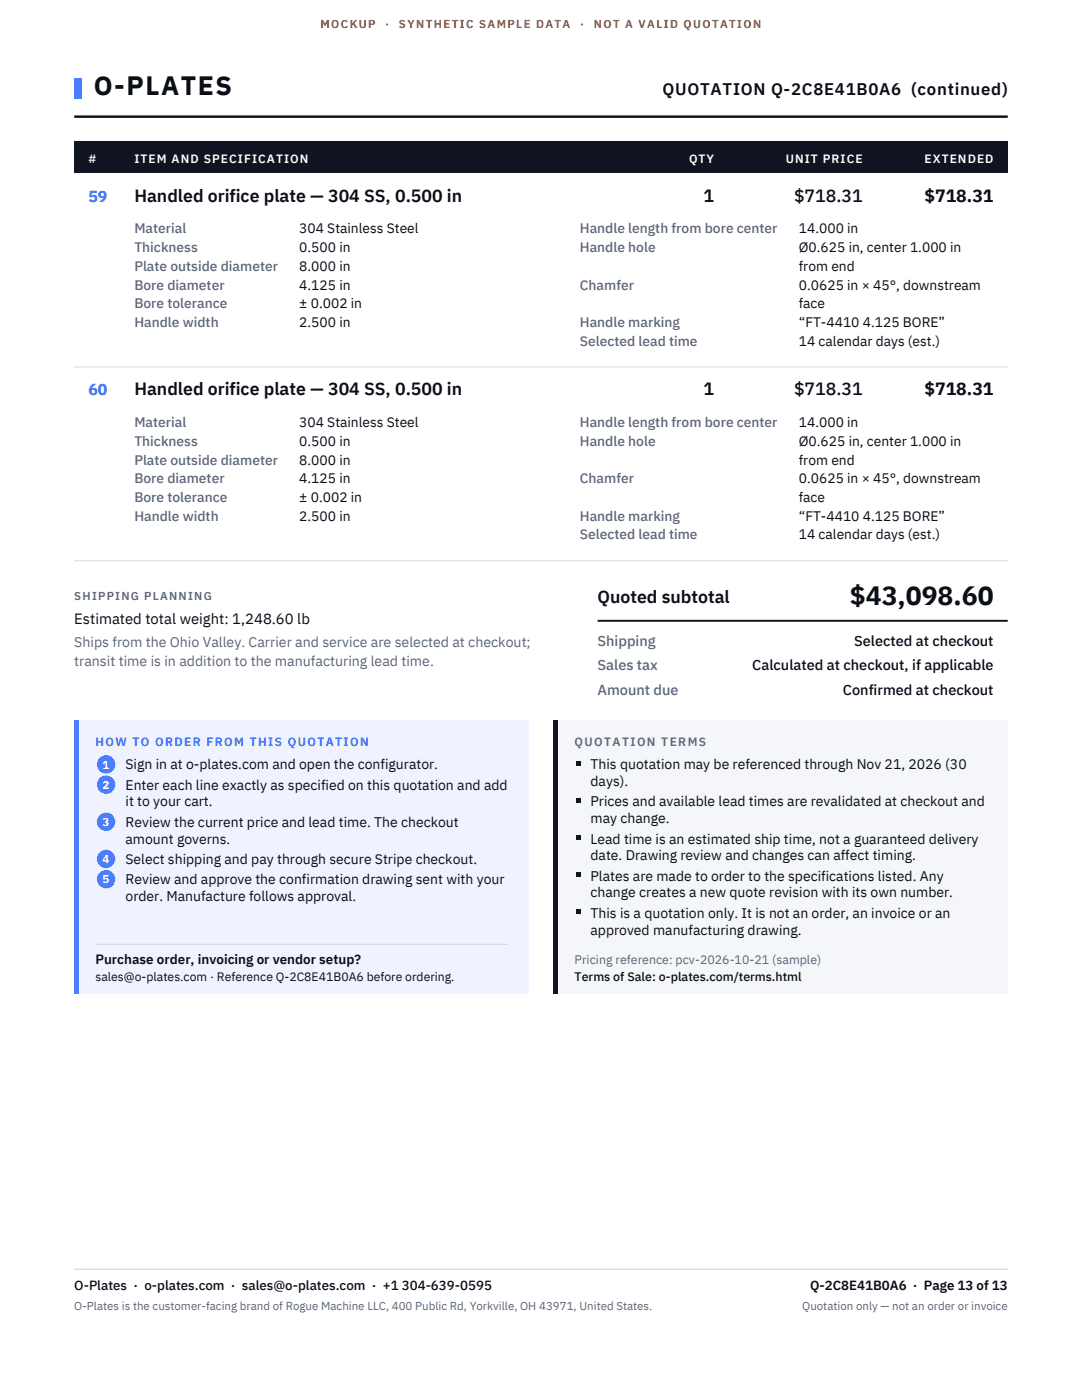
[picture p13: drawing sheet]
<svg xmlns="http://www.w3.org/2000/svg" width="216mm" height="279mm" viewBox="0 0 216 279" stroke-linecap="round" stroke-linejoin="round" font-family="sans-serif">
<defs><g id="words">
<g font-size="5.3" fill="#0b0e14">
<text x="18.7" y="19.1">O-PLATES</text>
<text x="169.6" y="120.7">$43,098.60</text>
</g>
<g font-size="3.5" fill="#0b0e14">
<text x="26.8" y="40.2">Handled orifice plate — 304 SS, 0.500 in</text>
<text x="140.4" y="40.2">1</text>
<text x="158.4" y="40.2">$718.31</text>
<text x="184.5" y="40.2">$718.31</text>
<text x="26.8" y="78.9">Handled orifice plate — 304 SS, 0.500 in</text>
<text x="140.4" y="78.9">1</text>
<text x="158.4" y="78.9">$718.31</text>
<text x="184.5" y="78.9">$718.31</text>
<text x="119.2" y="120.4">Quoted subtotal</text>
</g>
<text font-size="3.4" fill="#0b0e14" x="132.2" y="19.1">QUOTATION Q-2C8E41B0A6 (continued)</text>
<g font-size="3.2" fill="#2a55d6">
<text x="17.6" y="40.2">59</text>
<text x="17.6" y="78.9">60</text>
</g>
<text font-size="3" fill="#0b0e14" x="14.8" y="124.6">Estimated total weight: 1,248.60 lb</text>
<g font-size="2.9" fill="#5a6578">
<text x="119.2" y="128.8">Shipping</text>
<text x="119.2" y="133.8">Sales tax</text>
<text x="119.2" y="138.7">Amount due</text>
</g>
<g font-size="2.9" fill="#0b0e14">
<text x="170.4" y="128.8">Selected at checkout</text>
<text x="150.1" y="133.8">Calculated at checkout, if applicable</text>
<text x="168.2" y="138.7">Confirmed at checkout</text>
</g>
<g font-size="2.8" fill="#5a6578">
<text x="26.8" y="46.6">Material</text>
<text x="115.7" y="46.6">Handle length from bore center</text>
<text x="26.8" y="50.3">Thickness</text>
<text x="115.7" y="50.3">Handle hole</text>
<text x="26.8" y="54">Plate outside diameter</text>
<text x="26.8" y="57.8">Bore diameter</text>
<text x="115.7" y="57.8">Chamfer</text>
<text x="26.8" y="61.5">Bore tolerance</text>
<text x="26.8" y="65.3">Handle width</text>
<text x="115.7" y="65.3">Handle marking</text>
<text x="115.7" y="69">Selected lead time</text>
<text x="26.8" y="85.2">Material</text>
<text x="26.8" y="89">Thickness</text>
<text x="115.7" y="85.2">Handle length from bore center</text>
<text x="115.7" y="89">Handle hole</text>
<text x="26.8" y="92.7">Plate outside diameter</text>
<text x="26.8" y="96.4">Bore diameter</text>
<text x="26.8" y="100.2">Bore tolerance</text>
<text x="115.7" y="96.4">Chamfer</text>
<text x="26.8" y="103.9">Handle width</text>
<text x="115.7" y="103.9">Handle marking</text>
<text x="115.7" y="107.7">Selected lead time</text>
<text x="14.8" y="129.2">Ships from the Ohio Valley. Carrier and service are selected at checkout;</text>
<text x="14.8" y="132.9">transit time is in addition to the manufacturing lead time.</text>
</g>
<g font-size="2.8" fill="#0b0e14">
<text x="59.7" y="46.6">304 Stainless Steel</text>
<text x="159.4" y="46.6">14.000 in</text>
<text x="59.7" y="50.3">0.500 in</text>
<text x="159.4" y="50.3">Ø0.625 in, center 1.000 in</text>
<text x="59.7" y="54">8.000 in</text>
<text x="59.7" y="57.8">4.125 in</text>
<text x="159.4" y="54">from end</text>
<text x="159.4" y="57.8">0.0625 in × 45°, downstream</text>
<text x="59.7" y="61.5">± 0.002 in</text>
<text x="59.7" y="65.3">2.500 in</text>
<text x="159.4" y="61.5">face</text>
<text x="159.4" y="65.3">“FT-4410 4.125 BORE”</text>
<text x="159.4" y="69">14 calendar days (est.)</text>
<text x="59.7" y="85.2">304 Stainless Steel</text>
<text x="59.7" y="89">0.500 in</text>
<text x="159.4" y="85.2">14.000 in</text>
<text x="159.4" y="89">Ø0.625 in, center 1.000 in</text>
<text x="59.7" y="92.7">8.000 in</text>
<text x="159.4" y="92.7">from end</text>
<text x="59.7" y="96.4">4.125 in</text>
<text x="59.7" y="100.2">± 0.002 in</text>
<text x="159.4" y="96.4">0.0625 in × 45°, downstream</text>
<text x="159.4" y="100.2">face</text>
<text x="59.7" y="103.9">2.500 in</text>
<text x="159.4" y="103.9">“FT-4410 4.125 BORE”</text>
<text x="159.4" y="107.7">14 calendar days (est.)</text>
<text x="25" y="153.5">Sign in at o-plates.com and open the configurator.</text>
<text x="117.8" y="153.5">This quotation may be referenced through Nov 21, 2026 (30</text>
<text x="25" y="157.6">Enter each line exactly as specified on this quotation and add</text>
<text x="25" y="160.9">it to your cart.</text>
<text x="117.8" y="156.9">days).</text>
<text x="117.8" y="160.9">Prices and available lead times are revalidated at checkout and</text>
<text x="25" y="165">Review the current price and lead time. The checkout</text>
<text x="117.8" y="164.3">may change.</text>
<text x="25" y="168.3">amount governs.</text>
<text x="25" y="172.4">Select shipping and pay through secure Stripe checkout.</text>
<text x="117.8" y="168.3">Lead time is an estimated ship time, not a guaranteed delivery</text>
<text x="117.8" y="171.7">date. Drawing review and changes can affect timing.</text>
<text x="25" y="176.5">Review and approve the confirmation drawing sent with your</text>
<text x="25" y="179.8">order. Manufacture follows approval.</text>
<text x="117.8" y="175.8">Plates are made to order to the specifications listed. Any</text>
<text x="117.8" y="179.1">change creates a new quote revision with its own number.</text>
<text x="117.8" y="183.2">This is a quotation only. It is not an order, an invoice or an</text>
<text x="117.8" y="186.5">approved manufacturing drawing.</text>
</g>
<text font-size="2.7" fill="#0b0e14" x="19" y="192.3">Purchase order, invoicing or vendor setup?</text>
<g font-size="2.6" fill="#0b0e14">
<text x="14.8" y="257.5">O-Plates · o-plates.com · sales@o-plates.com · +1 304-639-0595</text>
<text x="161.6" y="257.5">Q-2C8E41B0A6 · Page 13 of 13</text>
</g>
<text font-size="2.5" fill="#5a6578" x="114.7" y="192.3">Pricing reference: pcv-2026-10-21 (sample)</text>
<text font-size="2.5" fill="#0b0e14" x="114.7" y="195.9">Terms of Sale: o-plates.com/terms.html</text>
<g font-size="2.4" fill="#fff">
<text x="17.6" y="32.5">#</text>
<text x="26.8" y="32.5">ITEM AND SPECIFICATION</text>
<text x="137.5" y="32.5">QTY</text>
<text x="156.8" y="32.5">UNIT PRICE</text>
<text x="184.5" y="32.5">EXTENDED</text>
</g>
<text font-size="2.4" fill="#2a55d6" x="19" y="148.9">HOW TO ORDER FROM THIS QUOTATION</text>
<text font-size="2.4" fill="#5a6578" x="114.7" y="148.9">QUOTATION TERMS</text>
<text font-size="2.4" fill="#0b0e14" x="19" y="195.9">sales@o-plates.com · Reference Q-2C8E41B0A6 before ordering.</text>
<g font-size="2.3" fill="#c2410c">
<text x="64" y="5.6">MOCKUP</text>
<text x="76.9" y="5.6">·</text>
<text x="79.6" y="5.6">SYNTHETIC SAMPLE DATA</text>
<text x="115.7" y="5.6">·</text>
<text x="118.5" y="5.6">NOT A VALID QUOTATION</text>
</g>
<g font-size="2.3" fill="#5a6578">
<text x="14.8" y="119.7">SHIPPING PLANNING</text>
<text x="14.8" y="261.4">O-Plates is the customer-facing brand of Rogue Machine LLC, 400 Public Rd, Yorkville, OH 43971, United States.</text>
<text x="160.1" y="261.4">Quotation only — not an order or invoice</text>
</g>
<g font-size="2.3" fill="#fff">
<text x="20.5" y="153.4">1</text>
<text x="20.5" y="157.4">2</text>
<text x="20.5" y="164.9">3</text>
<text x="20.5" y="172.3">4</text>
<text x="20.5" y="176.3">5</text>
</g>
</g></defs>
<path d="M14.8 15.6h1.4v4.2h-1.4z" fill-rule="evenodd" fill="#4b7dff"/>
<path d="M14.8 23.3h186.3" fill="none" stroke="#0f1420" stroke-width=".49"/>
<path d="M14.8 28.2h186.3v6.4h-186.3z" fill-rule="evenodd" fill="#0f1420"/>
<path d="M14.8 73.2h186.3M14.8 111.9h186.3" fill="none" stroke="#d8dee8" stroke-width=".21"/>
<path d="M119.2 123.9h81.9" fill="none" stroke="#0f1420" stroke-width=".39"/>
<path d="M14.8 143.7h90.7v54.6h-90.7z" fill-rule="evenodd" fill="#eef3ff"/>
<g fill="#4b7dff">
<path d="M14.8 143.7h.9v54.6h-.9z" fill-rule="evenodd"/>
<circle cx="21.2" cy="152.5" r="1.83"/>
<circle cx="21.2" cy="156.6" r="1.83"/>
<circle cx="21.2" cy="164" r="1.83"/>
<circle cx="21.2" cy="171.4" r="1.83"/>
<circle cx="21.2" cy="175.5" r="1.83"/>
</g>
<path d="M19 188.5h82.2" fill="none" stroke="#c9d6fb" stroke-width=".21"/>
<path d="M110.4 143.7h90.7v54.6h-90.7z" fill-rule="evenodd" fill="#f4f6fa"/>
<g fill="#0f1420">
<path d="M110.4 143.7h.9v54.6h-.9z" fill-rule="evenodd"/>
<path d="M115 151.9h.9v.9h-.9z" fill-rule="evenodd"/>
<path d="M115 159.3h.9v.9h-.9z" fill-rule="evenodd"/>
<path d="M115 166.7h.9v.9h-.9z" fill-rule="evenodd"/>
<path d="M115 174.1h.9v.9h-.9z" fill-rule="evenodd"/>
<path d="M115 181.5h.9v1h-.9z" fill-rule="evenodd"/>
</g>
<path d="M14.8 253.3h186.3" fill="none" stroke="#d8dee8" stroke-width=".28"/>
<use href="#words"/>
</svg>
